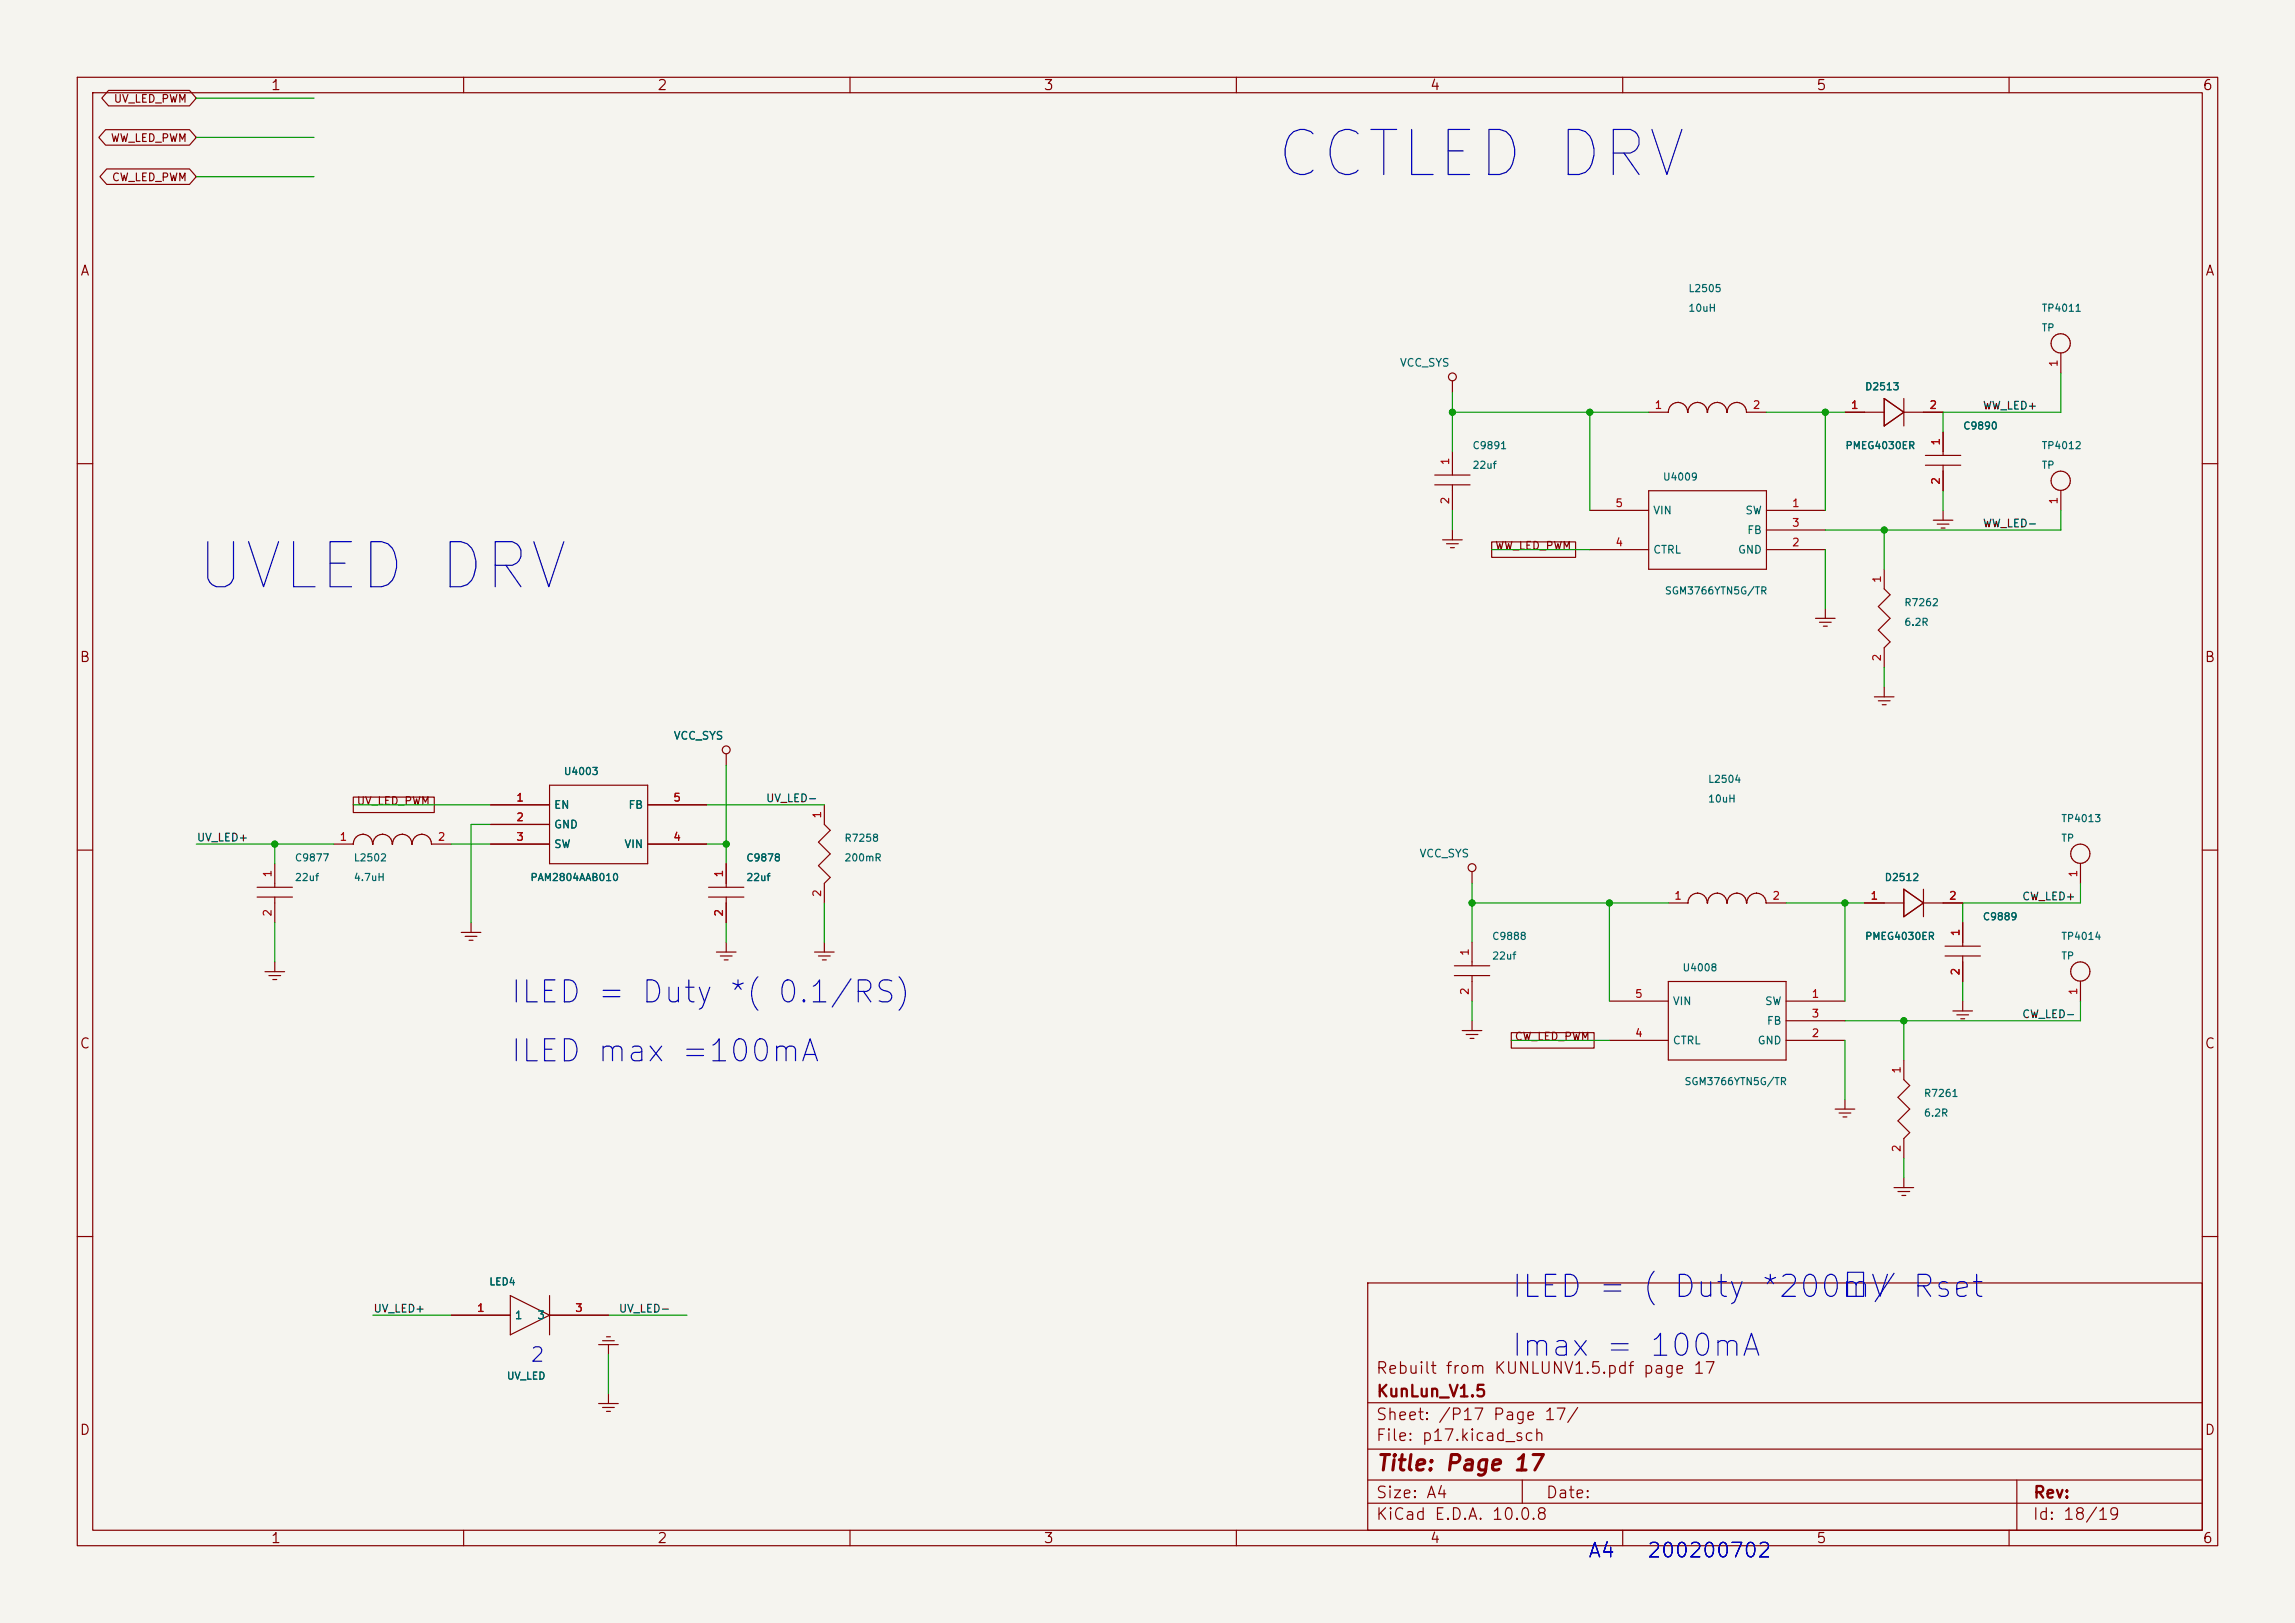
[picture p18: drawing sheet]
<svg xmlns="http://www.w3.org/2000/svg" width="297mm" height="210mm" viewBox="0 0 297 210" stroke-linecap="round" stroke-linejoin="round" font-family="sans-serif">
<defs><g id="words">
<g font-size="5.8" fill="#0000c2">
<text x="164.6" y="24.3">CCTLED DRV</text>
<text x="24.9" y="77.7">UVLED DRV</text>
</g>
<text font-size="3.1" fill="#0000c2" x="238" y="168.7">ㄘ/ Rset</text>
<g font-size="2.8" fill="#0000c2">
<text x="65.9" y="130.5">ILED = Duty *( 0.1/RS)</text>
<text x="65.9" y="138.1">ILED max =100mA</text>
<text x="195.4" y="168.6">ILED = ( Duty *200mV</text>
<text x="195.4" y="176.2">Imax = 100mA</text>
</g>
<text font-size="2" fill="#840000" x="178" y="190.8">Title: Page 17</text>
<g font-size="1.9" fill="#0000c2">
<text x="68.5" y="176.7">2</text>
<text x="205.4" y="202">A4</text>
<text x="213" y="202">200200702</text>
</g>
<g font-size="1.5" fill="#840000">
<text x="178" y="178.1">Rebuilt from KUNLUNV1.5.pdf page 17</text>
<text x="178" y="184.1">Sheet: /P17 Page 17/</text>
<text x="178" y="181.1">KunLun_V1.5</text>
<text x="178" y="186.8">File: p17.kicad_sch</text>
<text x="178" y="197">KiCad E.D.A. 10.0.8</text>
<text x="178" y="194.2">Size: A4</text>
<text x="200" y="194.2">Date:</text>
<text x="263" y="197">Id: 18/19</text>
<text x="263" y="194.2">Rev:</text>
</g>
<g font-size="1.3" fill="#840000">
<text x="35" y="12">1</text>
<text x="85" y="12">2</text>
<text x="135" y="12">3</text>
<text x="185" y="12">4</text>
<text x="235" y="12">5</text>
<text x="285" y="12">6</text>
<text x="10.3" y="36">A</text>
<text x="285.3" y="36">A</text>
<text x="10.2" y="86">B</text>
<text x="285.2" y="86">B</text>
<text x="10.2" y="136">C</text>
<text x="285.2" y="136">C</text>
<text x="10.2" y="186">D</text>
<text x="285.2" y="186">D</text>
<text x="35" y="200">1</text>
<text x="85" y="200">2</text>
<text x="135" y="200">3</text>
<text x="185" y="200">4</text>
<text x="235" y="200">5</text>
<text x="285" y="200">6</text>
</g>
<g font-size="1" fill="#840000">
<text x="14.6" y="13.5">UV_LED_PWM</text>
<text x="14.3" y="18.6">WW_LED_PWM</text>
<text x="14.4" y="23.7">CW_LED_PWM</text>
<text x="193.4" y="71.4">WW_LED_PWM</text>
<text x="46.1" y="104.4">UV_LED_PWM</text>
<text x="196" y="134.9">CW_LED_PWM</text>
</g>
<g font-size="1" fill="#006464">
<text x="181.1" y="47.7">VCC_SYS</text>
<text x="213.9" y="71.9">CTRL</text>
<text x="213.9" y="66.8">VIN</text>
<text x="224.8" y="71.9">GND</text>
<text x="225.8" y="66.8">SW</text>
<text x="226" y="69.3">FB</text>
<text x="87.1" y="95.9">VCC_SYS</text>
<text x="71.6" y="104.9">EN</text>
<text x="71.6" y="107.4">GND</text>
<text x="81.3" y="104.9">FB</text>
<text x="71.6" y="110">SW</text>
<text x="80.7" y="110">VIN</text>
<text x="183.6" y="111.2">VCC_SYS</text>
<text x="216.4" y="130.3">VIN</text>
<text x="228.3" y="130.3">SW</text>
<text x="216.4" y="135.4">CTRL</text>
<text x="227.4" y="135.4">GND</text>
<text x="228.6" y="132.8">FB</text>
<text x="66.5" y="170.9">1</text>
<text x="69.5" y="170.9">3</text>
</g>
<g font-size="1" fill="#a90000">
<text x="266.5" y="47.6" transform="rotate(-90 266.5 47.6)">1</text>
<text x="214.1" y="53.2">1</text>
<text x="226.8" y="53.2">2</text>
<text x="239.5" y="53.2">1</text>
<text x="249.6" y="53.2">2</text>
<text x="251.3" y="57.7" transform="rotate(-90 251.3 57.7)">1</text>
<text x="187.8" y="65.3" transform="rotate(-90 187.8 65.3)">2</text>
<text x="187.8" y="60.3" transform="rotate(-90 187.8 60.3)">1</text>
<text x="209" y="65.9">5</text>
<text x="231.8" y="65.9">1</text>
<text x="251.3" y="62.8" transform="rotate(-90 251.3 62.8)">2</text>
<text x="266.5" y="65.3" transform="rotate(-90 266.5 65.3)">1</text>
<text x="209" y="70.9">4</text>
<text x="231.8" y="70.9">2</text>
<text x="231.8" y="68.4">3</text>
<text x="243.7" y="75.5" transform="rotate(-90 243.7 75.5)">1</text>
<text x="243.7" y="85.7" transform="rotate(-90 243.7 85.7)">2</text>
<text x="66.7" y="104">1</text>
<text x="66.7" y="106.5">2</text>
<text x="87.1" y="104">5</text>
<text x="106.5" y="106" transform="rotate(-90 106.5 106)">1</text>
<text x="35.4" y="113.6" transform="rotate(-90 35.4 113.6)">1</text>
<text x="43.9" y="109">1</text>
<text x="56.6" y="109">2</text>
<text x="66.7" y="109">3</text>
<text x="87.1" y="109">4</text>
<text x="93.8" y="113.6" transform="rotate(-90 93.8 113.6)">1</text>
<text x="269.1" y="113.6" transform="rotate(-90 269.1 113.6)">1</text>
<text x="35.4" y="118.7" transform="rotate(-90 35.4 118.7)">2</text>
<text x="93.8" y="118.7" transform="rotate(-90 93.8 118.7)">2</text>
<text x="106.5" y="116.1" transform="rotate(-90 106.5 116.1)">2</text>
<text x="216.6" y="116.7">1</text>
<text x="229.3" y="116.7">2</text>
<text x="242" y="116.7">1</text>
<text x="252.2" y="116.7">2</text>
<text x="190.3" y="123.8" transform="rotate(-90 190.3 123.8)">1</text>
<text x="253.8" y="121.2" transform="rotate(-90 253.8 121.2)">1</text>
<text x="190.3" y="128.8" transform="rotate(-90 190.3 128.8)">2</text>
<text x="211.5" y="129.4">5</text>
<text x="234.4" y="129.4">1</text>
<text x="234.4" y="131.9">3</text>
<text x="253.8" y="126.3" transform="rotate(-90 253.8 126.3)">2</text>
<text x="269.1" y="128.8" transform="rotate(-90 269.1 128.8)">1</text>
<text x="211.5" y="134.4">4</text>
<text x="234.4" y="134.4">2</text>
<text x="246.2" y="139" transform="rotate(-90 246.2 139)">1</text>
<text x="246.2" y="149.2" transform="rotate(-90 246.2 149.2)">2</text>
<text x="61.7" y="170">1</text>
<text x="74.4" y="170">3</text>
</g>
<g font-size="1" fill="#0f0f0f">
<text x="256.5" y="53.2">WW_LED+</text>
<text x="256.5" y="68.5">WW_LED-</text>
<text x="99.1" y="104">UV_LED-</text>
<text x="25.4" y="109.1">UV_LED+</text>
<text x="261.6" y="116.7">CW_LED+</text>
<text x="261.6" y="132">CW_LED-</text>
<text x="48.3" y="170.1">UV_LED+</text>
<text x="80" y="170.1">UV_LED-</text>
</g>
<g font-size=".9" fill="#006464">
<text x="218.4" y="38">L2505</text>
<text x="218.4" y="40.6">10uH</text>
<text x="264.1" y="40.6">TP4011</text>
<text x="264.1" y="43.1">TP</text>
<text x="241.3" y="50.7">D2513</text>
<text x="190.5" y="58.3">C9891</text>
<text x="238.7" y="58.3">PMEG4030ER</text>
<text x="254" y="55.8">C9890</text>
<text x="264.1" y="58.3">TP4012</text>
<text x="190.5" y="60.9">22uf</text>
<text x="215.1" y="62.4">U4009</text>
<text x="264.1" y="60.9">TP</text>
<text x="215.4" y="77.1">SGM3766YTN5G/TR</text>
<text x="246.4" y="78.7">R7262</text>
<text x="246.4" y="81.2">6.2R</text>
<text x="72.9" y="100.5">U4003</text>
<text x="221" y="101.5">L2504</text>
<text x="221" y="104.1">10uH</text>
<text x="266.7" y="106.6">TP4013</text>
<text x="38.1" y="111.7">C9877</text>
<text x="45.7" y="111.7">L2502</text>
<text x="96.5" y="111.7">C9878</text>
<text x="109.2" y="109.1">R7258</text>
<text x="109.2" y="111.7">200mR</text>
<text x="266.7" y="109.1">TP</text>
<text x="38.1" y="114.2">22uf</text>
<text x="45.7" y="114.2">4.7uH</text>
<text x="68.6" y="114.2">PAM2804AAB010</text>
<text x="96.5" y="114.2">22uf</text>
<text x="243.8" y="114.2">D2512</text>
<text x="256.5" y="119.3">C9889</text>
<text x="193" y="121.8">C9888</text>
<text x="193" y="124.4">22uf</text>
<text x="217.7" y="125.9">U4008</text>
<text x="241.3" y="121.8">PMEG4030ER</text>
<text x="266.7" y="121.8">TP4014</text>
<text x="266.7" y="124.4">TP</text>
<text x="217.9" y="140.6">SGM3766YTN5G/TR</text>
<text x="248.9" y="142.2">R7261</text>
<text x="248.9" y="144.7">6.2R</text>
<text x="63.2" y="166.5">LED4</text>
<text x="65.5" y="178.7">UV_LED</text>
</g>
</g></defs>
<path d="M0 0h297v210h-297z" fill="#f5f4ef" stroke="#f5f4ef" stroke-width=".13"/>
<g fill="none" stroke="#840000" stroke-width=".15">
<path d="M10 10h277v190h-277zM12 12h273v186h-273zM13.7 16.8h10.8l.9 1-.9 1h-10.8l-.9-1zM14 11.7h10.5l.9 1-.9 1h-10.5l-.8-1zM60 10v2M110 10v2M160 10v2M210 10v2M260 10v2M13.8 21.9h10.7l.9 1-.9 1h-10.7l-.9-1zM188 49.3v1.5M188 58.4v3.1"/>
<path d="M217.1 52.1a1.25 1.25 0 0 0-1.2 1.2h-2.5M217.1 52.1h.1M217.2 52.1a1.25 1.25 0 0 1 1.2 1.2M218.4 53.3a1.25 1.25 0 0 1 1.3-1.2 1.25 1.25 0 0 1 1.2 1.2M222.2 52.1a1.25 1.25 0 0 0-1.2 1.2M222.2 52.1h.1M222.2 52.1a1.25 1.25 0 0 1 1.3 1.2M223.5 53.3a1.25 1.25 0 0 1 1.3-1.2 1.25 1.25 0 0 1 1.2 1.2M226.1 53.3h2.5M243.8 51.6l2.6 1.7-2.6 1.8zM243.8 53.3h-5M246.4 51.6v3.5"/>
<path d="M246.4 53.3h5.1M249.2 58.9h4.5M251.5 55.9v3M266.7 45.7v2.6M10 60h2M185.7 61.5h4.5M185.7 62.7h4.5M186.7 69.9h2.5M187.2 70.4h1.5M187.7 70.9h.5M188 62.7v3.3M188 68.6v1.3"/>
<path d="M193 70.1h10.9v2h-10.9zM205.7 66h7.7M205.7 71.1h7.7M213.4 63.5h15.2v10.2h-15.2zM228.6 66h7.6M228.6 71.1h7.6M228.6 68.6h7.6M236.2 78.7v1.3M243.8 73.7v2.5l.8 .8-1.5 1.5 1.5 1.5-1.5 1.5 1.5 1.6-.8 .7v2.6M249.2 60.2h4.5M250.2 67.3h2.5M250.7 67.8h1.5"/>
<path d="M251.2 68.3h.5M251.5 60.2v3.3M251.5 66v1.3M266.7 63.5v2.5M285 60h2M94 97.5v1.6M234.9 80h2.6M235.5 80.5h1.5M236 81h.5M242.6 90.2h2.5M243.1 90.7h1.5M243.6 91.2h.5"/>
<path d="M243.8 88.9v1.3M10 110h2M33.3 114.8h4.5M33.3 116.1h4.5M35.6 111.8v3M35.6 116.1v3.3M45.7 103.1h10.5v2h-10.5zM47 107.9a1.25 1.25 0 0 0-1.3 1.3h-2.5M47 107.9h.1M47 107.9a1.25 1.25 0 0 1 1.2 1.3M48.3 109.2a1.25 1.25 0 0 1 1.2-1.3 1.25 1.25 0 0 1 1.3 1.3M52 107.9h.1"/>
<path d="M52 107.9a1.25 1.25 0 0 0-1.2 1.3M52.1 107.9a1.25 1.25 0 0 1 1.2 1.3M53.3 109.2a1.25 1.25 0 0 1 1.3-1.3 1.25 1.25 0 0 1 1.2 1.3M55.9 109.2h2.5M61 119.4v1.3M63.5 109.2h7.6M63.5 104.1h7.6M63.5 106.7h7.6M71.1 101.6h12.7v10.2h-12.7zM83.8 109.2h7.6M83.8 104.1h7.6M91.7 114.8h4.6"/>
<path d="M91.7 116.1h4.6M94 111.8v3M94 116.1v3.3M106.7 104.1v2.6l.7 .7-1.5 1.6 1.5 1.5-1.5 1.5 1.5 1.5-.7 .8v2.5M190.5 112.8v1.5M215.9 116.8h2.5M218.4 116.8h.1M218.4 116.8a1.25 1.25 0 0 1 1.3-1.2 1.25 1.25 0 0 1 1.2 1.2M220.9 116.8h.1M221 116.8h.1M222.2 115.6h.1M222.2 115.6a1.25 1.25 0 0 0-1.2 1.2"/>
<path d="M222.2 115.6a1.25 1.25 0 0 1 1.3 1.2M223.5 116.8h.1M223.5 116.8a1.25 1.25 0 0 1 1.3-1.2 1.25 1.25 0 0 1 1.2 1.2M226 116.8h.1M226.1 116.8h.1M227.3 115.6h.1M227.3 115.6a1.25 1.25 0 0 0-1.2 1.2M227.3 115.6a1.25 1.25 0 0 1 1.3 1.2M228.6 116.8h.1M228.6 116.8h2.5M246.4 115.1l2.5 1.7-2.5 1.8zM246.4 116.8h-5.1"/>
<path d="M248.9 116.8h5.1M248.9 115.1v3.5M254 119.4v3M269.2 111.8v2.5M285 110h2M34.3 125.7h2.5M34.8 126.2h1.5M35.3 126.7h.5M35.6 124.5v1.2M59.7 120.7h2.5M60.2 121.2h1.5M60.7 121.7h.5"/>
<path d="M92.7 123.2h2.5M93.2 123.7h1.5M93.7 124.2h.5M94 121.9v1.3M105.4 123.2h2.5M105.9 123.7h1.5M106.4 124.2h.5M106.7 121.9v1.3M188.2 126.2h4.6M188.2 125h4.6M189.2 133.4h2.6M189.7 133.9h1.6"/>
<path d="M190.2 134.4h.6M190.5 121.9v3.1M190.5 126.2v3.3M190.5 132.1v1.3M195.6 133.6h10.7v2h-10.7zM208.3 129.5h7.6M208.3 134.6h7.6M215.9 127h15.2v10.2h-15.2zM231.1 129.5h7.7M231.1 134.6h7.7M231.1 132.1h7.7M246.4 137.2v2.5l.7 .8-1.5 1.5 1.5 1.5-1.5 1.5 1.5 1.6-.7 .7v2.6"/>
<path d="M251.7 123.7h4.6M251.7 122.4h4.6M252.7 130.8h2.6M253.2 131.3h1.6M253.7 131.8h.6M254 123.7v3.3M254 129.5v1.3M269.2 127v2.5M237.5 143.5h2.5M238 144h1.5M238.5 144.5h.5M238.8 142.2v1.3"/>
<path d="M245.1 153.7h2.5M245.6 154.2h1.5M246.1 154.7h.5M246.4 152.4v1.3M10 160h2M58.4 170.2h7.6M66 167.6l5.1 2.6-5.1 2.5zM71.1 167.6v5.1M71.1 170.2h7.6M77.5 174h2.5M78 173.5h1.5M78.5 173h.5"/>
<path d="M78.7 174v1.3M177 166h108v32h-108zM285 160h2M60 198v2M77.5 181.6h2.5M78 182.1h1.5M78.5 182.6h.5M78.7 180.3v1.3M110 198v2M160 198v2M177 194.5h108M177 191.5h108"/>
<path d="M177 187.5h108M177 181.5h108M197 191.5v3M210 198v2M260 198v2M261 191.5v6.5"/>
<circle cx="188" cy="48.8" r=".51"/>
<circle cx="266.7" cy="44.4" r="1.25"/>
<circle cx="266.7" cy="62.2" r="1.25"/>
<circle cx="94" cy="97" r=".51"/>
<circle cx="190.5" cy="112.3" r=".51"/>
<circle cx="269.2" cy="110.5" r="1.25"/>
<circle cx="269.2" cy="125.7" r="1.25"/>
</g>
<g fill="none" stroke="#009600" stroke-width=".15">
<path d="M25.4 12.7h15.2M25.4 17.8h15.2M25.4 22.9h15.2M188 50.8v7.6M188 53.3h25.4M205.7 53.3v12.7M228.6 53.3h10.2M236.2 53.3v12.7M266.7 48.3v5h-15.2v2.6M188 66v2.6M193 71.1h12.7M236.2 71.1v7.6"/>
<path d="M243.8 68.6v5.1M251.5 63.5v2.5M266.7 66v2.6h-30.5M94 99.1v12.7M243.8 86.4v2.5M25.4 109.2h17.8M35.6 109.2v2.6M35.6 119.4v5.1M45.7 104.1h17.8M58.4 109.2h5.1M63.5 106.7h-2.5v12.7M91.4 109.2h2.6"/>
<path d="M91.4 104.1h15.3M94 119.4v2.5M106.7 116.8v5.1M190.5 114.3v7.6M190.5 116.8h25.4M208.3 116.8v12.7M231.1 116.8h10.2M238.8 116.8v12.7M269.2 114.3v2.5h-15.2v2.6M190.5 129.5v2.6M195.6 134.6h12.7M238.8 134.6v7.6"/>
<path d="M246.4 132.1v5.1M254 127v2.5M269.2 129.5v2.6h-30.4M246.4 149.9v2.5M48.3 170.2h10.1M78.7 170.2h10.2M78.7 175.3v5"/>
</g>
<g fill="#009600">
<circle cx="188" cy="53.3" r=".46"/>
<circle cx="190.5" cy="116.8" r=".46"/>
<circle cx="94" cy="109.2" r=".46"/>
<circle cx="205.7" cy="53.3" r=".46"/>
<circle cx="243.8" cy="68.6" r=".46"/>
<circle cx="236.2" cy="53.3" r=".46"/>
<circle cx="208.3" cy="116.8" r=".46"/>
<circle cx="238.8" cy="116.8" r=".46"/>
<circle cx="35.6" cy="109.2" r=".46"/>
<circle cx="246.4" cy="132.1" r=".46"/>
</g>
<use href="#words"/>
</svg>
